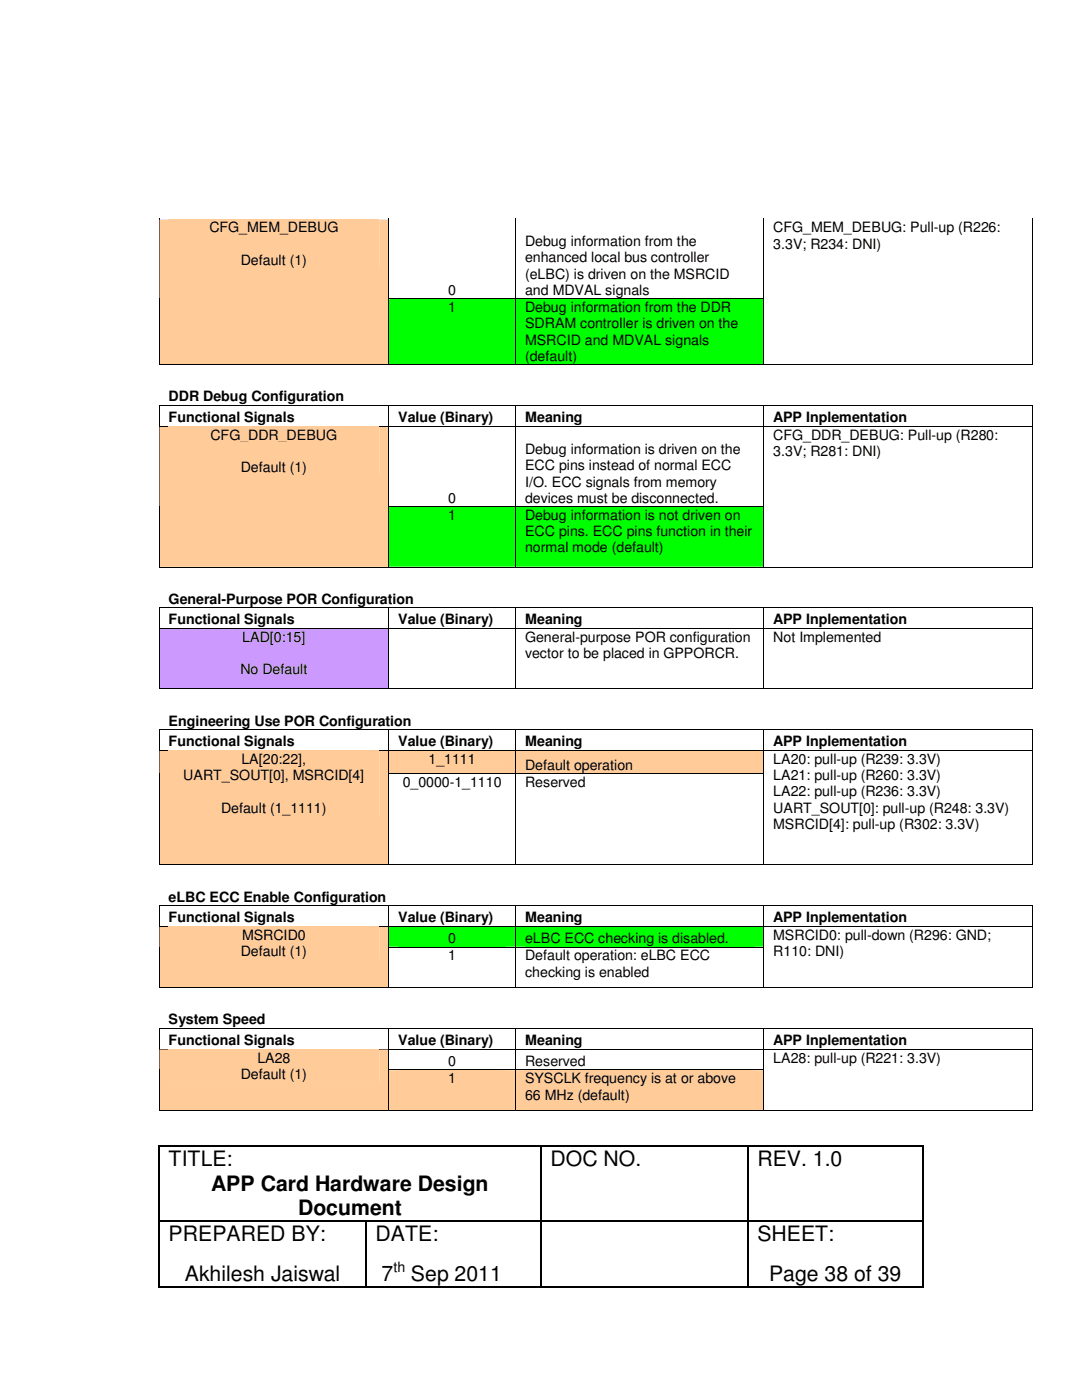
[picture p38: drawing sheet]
<svg xmlns="http://www.w3.org/2000/svg" width="216mm" height="279mm" viewBox="0 0 216 279" stroke-linecap="round" stroke-linejoin="round" font-family="sans-serif">
<defs><g id="words">
<g font-size="4.2">
<text x="33.7" y="232.7">TITLE:</text>
<text x="109.9" y="232.7">DOC NO.</text>
<text x="151.1" y="232.7">REV. 1.0</text>
<text x="42.2" y="237.6">APP Card Hardware Design</text>
<text x="59.5" y="242.5">Document</text>
<text x="33.7" y="247.6">PREPARED BY:</text>
<text x="74.9" y="247.6">DATE:</text>
<text x="151.1" y="247.6">SHEET:</text>
<text x="36.9" y="255.7">Akhilesh Jaiswal</text>
<text x="76.1" y="255.7">7</text>
<text x="82" y="255.7">Sep 2011</text>
<text x="153.5" y="255.7">Page 38 of 39</text>
</g>
<g font-size="2.8">
<text x="41.8" y="46.4">CFG_MEM_DEBUG</text>
<text x="154.3" y="46.4">CFG_MEM_DEBUG: Pull-up (R226:</text>
<text x="48" y="52.9">Default (1)</text>
<text x="104.8" y="49.1">Debug information from the</text>
<text x="104.8" y="52.4">enhanced local bus controller</text>
<text x="154.3" y="49.7">3.3V; R234: DNI)</text>
<text x="89.4" y="58.8">0</text>
<text x="104.8" y="55.6">(eLBC) is driven on the MSRCID</text>
<text x="104.8" y="58.8">and MDVAL signals</text>
<text x="89.4" y="62.3">1</text>
<text x="104.8" y="62.3">Debug information from the DDR</text>
<text x="104.8" y="65.5">SDRAM controller is driven on the</text>
<text x="104.8" y="68.8">MSRCID and MDVAL signals</text>
<text x="104.8" y="72">(default)</text>
<text x="33.7" y="80.1">DDR Debug Configuration</text>
<text x="33.7" y="84.2">Functional Signals</text>
<text x="42" y="87.7">CFG_DDR_DEBUG</text>
<text x="79.5" y="84.2">Value (Binary)</text>
<text x="104.8" y="84.2">Meaning</text>
<text x="154.3" y="84.2">APP Inplementation</text>
<text x="154.3" y="87.7">CFG_DDR_DEBUG: Pull-up (R280:</text>
<text x="48" y="94.2">Default (1)</text>
<text x="104.8" y="90.6">Debug information is driven on the</text>
<text x="104.8" y="93.9">ECC pins instead of normal ECC</text>
<text x="154.3" y="90.9">3.3V; R281: DNI)</text>
<text x="89.4" y="100.4">0</text>
<text x="104.8" y="97.1">I/O. ECC signals from memory</text>
<text x="104.8" y="100.4">devices must be disconnected.</text>
<text x="89.4" y="103.8">1</text>
<text x="104.8" y="103.8">Debug information is not driven on</text>
<text x="104.8" y="107">ECC pins. ECC pins function in their</text>
<text x="104.8" y="110.2">normal mode (default)</text>
<text x="33.7" y="120.5">General-Purpose POR Configuration</text>
<text x="33.7" y="124.6">Functional Signals</text>
<text x="79.5" y="124.6">Value (Binary)</text>
<text x="104.8" y="124.6">Meaning</text>
<text x="154.3" y="124.6">APP Inplementation</text>
<text x="48.3" y="128.1">LAD[0:15]</text>
<text x="104.8" y="128.1">General-purpose POR configuration</text>
<text x="104.8" y="131.3">vector to be placed in GPPORCR.</text>
<text x="154.3" y="128.1">Not Implemented</text>
<text x="48" y="134.6">No Default</text>
<text x="33.7" y="144.8">Engineering Use POR Configuration</text>
<text x="33.7" y="149">Functional Signals</text>
<text x="79.5" y="149">Value (Binary)</text>
<text x="104.8" y="149">Meaning</text>
<text x="154.3" y="149">APP Inplementation</text>
<text x="36.6" y="155.7">UART_SOUT[0], MSRCID[4]</text>
<text x="48.2" y="152.4">LA[20:22],</text>
<text x="85.5" y="152.4">1_1111</text>
<text x="104.8" y="153.7">Default operation</text>
<text x="154.3" y="152.4">LA20: pull-up (R239: 3.3V)</text>
<text x="154.3" y="155.7">LA21: pull-up (R260: 3.3V)</text>
<text x="80.3" y="157.1">0_0000-1_1110</text>
<text x="104.8" y="157.1">Reserved</text>
<text x="154.3" y="158.9">LA22: pull-up (R236: 3.3V)</text>
<text x="44.1" y="162.2">Default (1_1111)</text>
<text x="154.3" y="162.2">UART_SOUT[0]: pull-up (R248: 3.3V)</text>
<text x="154.3" y="165.4">MSRCID[4]: pull-up (R302: 3.3V)</text>
<text x="33.7" y="179.9">eLBC ECC Enable Configuration</text>
<text x="33.7" y="184.1">Functional Signals</text>
<text x="79.5" y="184.1">Value (Binary)</text>
<text x="104.8" y="184.1">Meaning</text>
<text x="154.3" y="184.1">APP Inplementation</text>
<text x="48" y="190.8">Default (1)</text>
<text x="48.3" y="187.5">MSRCID0</text>
<text x="89.4" y="188.3">0</text>
<text x="89.4" y="191.7">1</text>
<text x="104.8" y="188.3">eLBC ECC checking is disabled.</text>
<text x="104.8" y="191.7">Default operation: eLBC ECC</text>
<text x="154.3" y="187.5">MSRCID0: pull-down (R296: GND;</text>
<text x="154.3" y="190.8">R110: DNI)</text>
<text x="104.8" y="194.9">checking is enabled</text>
<text x="33.7" y="204.4">System Speed</text>
<text x="33.7" y="208.6">Functional Signals</text>
<text x="79.5" y="208.6">Value (Binary)</text>
<text x="104.8" y="208.6">Meaning</text>
<text x="154.3" y="208.6">APP Inplementation</text>
<text x="48" y="215.3">Default (1)</text>
<text x="51.4" y="212">LA28</text>
<text x="89.4" y="212.8">0</text>
<text x="104.8" y="212.8">Reserved</text>
<text x="154.3" y="212">LA28: pull-up (R221: 3.3V)</text>
<text x="89.4" y="216.2">1</text>
<text x="104.8" y="216.2">SYSCLK frequency is at or above</text>
<text x="104.8" y="219.5">66 MHz (default)</text>
<text x="78.5" y="253.8">th</text>
</g>
</g></defs>
<g fill="#000">
<path d="M31.6 228.6h.3v.3h-.3zM107.8 228.6h.3v.3h-.3zM149.1 228.6h.3v.3h-.3zM184 228.6h.3v.3h-.3zM31.6 243.5h.3v.2h-.3zM31.6 256.7h.3v.3h-.3zM72.9 243.5h.3v.2h-.3zM72.9 256.7h.3v.3h-.3zM107.8 243.5h.3v.2h-.3zM107.8 256.7h.3v.3h-.3zM149.1 243.5h.3v.2h-.3zM149.1 256.7h.3v.3h-.3z"/>
<path d="M184 243.5h.3v.2h-.3zM184 256.7h.3v.3h-.3z"/>
</g>
<g fill="none" stroke="#000" stroke-width=".25">
<path d="M31.7 228.9v14.6M31.9 228.7h75.9M107.9 228.9v14.6M108.1 228.7h41M149.2 228.9v14.6M149.4 228.7h34.6M184.1 228.9v14.6M31.7 243.7v13M31.9 243.6h41M31.9 256.8h41M73 243.7v13M73.2 243.6h34.6"/>
<path d="M73.2 256.8h34.6M107.9 243.7v13M108.1 243.6h41M108.1 256.8h41M149.2 243.7v13M149.4 243.6h34.6M149.4 256.8h34.6M184.1 243.7v13"/>
</g>
<path d="M31.7 43.6v15.9M77.6 43.6v15.9M102.9 43.6v15.9M152.4 43.6v15.9M206 43.6v15.9" fill="none" stroke="#000" stroke-width=".2"/>
<g fill="#fc9">
<path d="M31.8 43.8h45.7v29.1h-45.7z"/>
<path d="M33.7 43.8h41.9v3.3h-41.9z"/>
<path d="M33.7 47.1h41.9v3.2h-41.9z"/>
<path d="M33.7 50.3h41.9v3.3h-41.9z"/>
</g>
<g fill="#0f0">
<path d="M77.6 59.7h25.2v13h-25.2z"/>
<path d="M79.5 59.7h21.5v3.2h-21.5z"/>
<path d="M103 59.7h49.3v13h-49.3z"/>
<path d="M104.8 59.7h45.7v3.2h-45.7z"/>
<path d="M104.8 62.9h45.7v3.3h-45.7z"/>
<path d="M104.8 66.2h45.7v3.2h-45.7z"/>
<path d="M104.8 69.4h45.7v3.3h-45.7z"/>
</g>
<g fill="#000">
<path d="M31.7 59.5h.1v.2h-.1zM77.5 59.5h.1v.2h-.1zM102.8 59.5h.2v.2h-.2zM152.3 59.5h.2v.2h-.2zM205.9 59.5h.1v.2h-.1zM31.7 72.7h.1v.2h-.1zM31.8 72.7h.2v.2h-.2zM77.4 72.7h.2v.2h-.2zM77.5 72.7h.1v.2h-.1zM102.7 72.7h.2v.2h-.2zM102.8 72.7h.2v.2h-.2zM152.3 72.7h.1v.2h-.1z"/>
<path d="M152.3 72.7h.2v.2h-.2zM205.8 72.7h.2v.2h-.2zM205.9 72.7h.1v.2h-.1zM31.7 80.8h.1v.2h-.1zM31.7 85h.1v.1h-.1zM31.8 80.8h.2v.2h-.2zM77.4 80.8h.2v.2h-.2zM77.5 80.8h.1v.2h-.1zM77.5 85h.1v.1h-.1zM102.7 80.8h.2v.2h-.2zM102.8 80.8h.2v.2h-.2zM102.8 85h.2v.1h-.2z"/>
<path d="M152.3 80.8h.1v.2h-.1zM152.3 80.8h.2v.2h-.2zM152.3 85h.2v.1h-.2zM205.8 80.8h.2v.2h-.2zM205.9 80.8h.1v.2h-.1zM205.9 85h.1v.1h-.1z"/>
</g>
<g fill="none" stroke="#000" stroke-width=".2">
<path d="M31.7 59.7v13M77.6 59.7v13M77.6 59.6h25.2M102.9 59.7v13M103 59.6h49.3M152.4 59.7v13M206 59.7v13M32 72.8h45.4M77.6 72.8h25.1M103 72.8h49.3M152.5 72.8h53.3M31.7 81v4"/>
<path d="M31.7 85.1v15.9M31.8 85h45.7M32 80.9h45.4M77.6 81v4M77.6 85.1v15.9M77.6 80.9h25.1M77.6 85h25.2M102.9 81v4M102.9 85.1v15.9M103 80.9h49.3M103 85h49.3M152.4 81v4"/>
<path d="M152.4 85.1v15.9M152.5 80.9h53.3M152.5 85h53.4M206 81v4M206 85.1v15.9"/>
</g>
<g fill="#fc9">
<path d="M31.8 85.1h45.7v28h-45.7z"/>
<path d="M33.7 85.1h41.9v3.2h-41.9z"/>
<path d="M33.7 88.3h41.9v3.3h-41.9z"/>
<path d="M33.7 91.6h41.9v3.3h-41.9z"/>
</g>
<g fill="#0f0">
<path d="M77.6 101.2h25.2v11.9h-25.2z"/>
<path d="M79.5 101.2h21.5v3.2h-21.5z"/>
<path d="M103 101.2h49.3v11.9h-49.3z"/>
<path d="M104.8 101.2h45.7v3.2h-45.7z"/>
<path d="M104.8 104.4h45.7v3.3h-45.7z"/>
<path d="M104.8 107.7h45.7v3.2h-45.7z"/>
</g>
<g fill="#000">
<path d="M31.7 101h.1v.2h-.1zM31.7 113.1h.1v.1h-.1zM31.8 113.1h.2v.1h-.2zM77.4 113.1h.2v.1h-.2zM77.5 101h.1v.2h-.1zM77.5 113.1h.1v.1h-.1zM102.7 113.1h.2v.1h-.2zM102.8 101h.2v.2h-.2zM102.8 113.1h.2v.1h-.2zM152.3 113.1h.1v.1h-.1zM152.3 101h.2v.2h-.2zM152.3 113.1h.2v.1h-.2z"/>
<path d="M205.8 113.1h.2v.1h-.2zM205.9 101h.1v.2h-.1zM205.9 113.1h.1v.1h-.1zM31.7 121.2h.1v.2h-.1zM31.8 121.2h.2v.2h-.2zM77.5 121.2h.1v.2h-.1zM102.7 121.2h.2v.2h-.2zM102.8 121.2h.2v.2h-.2zM152.3 121.2h.1v.2h-.1zM152.3 121.2h.2v.2h-.2zM205.8 121.2h.2v.2h-.2zM205.9 121.2h.1v.2h-.1z"/>
</g>
<g fill="none" stroke="#000" stroke-width=".2">
<path d="M31.7 101.2v11.9M32 113.2h45.4M77.6 101.2v11.9M77.6 101.1h25.2M77.6 113.2h25.1M102.9 101.2v11.9M103 101.1h49.3M103 113.2h49.3M152.4 101.2v11.9M152.5 113.2h53.3M206 101.2v11.9M31.7 121.4v3.9"/>
<path d="M32 121.3h45.5M77.6 121.4v3.9M77.6 121.3h25.1M102.9 121.4v3.9M103 121.3h49.3M152.4 121.4v3.9M152.5 121.3h53.3M206 121.4v3.9"/>
</g>
<g fill="#c9f">
<path d="M31.8 125.5h45.7v11.9h-45.7z"/>
<path d="M33.7 125.5h41.9v3.2h-41.9z"/>
<path d="M33.7 128.7h41.9v3.3h-41.9z"/>
<path d="M33.7 132h41.9v3.3h-41.9z"/>
</g>
<g fill="#000">
<path d="M31.7 125.3h.1v.2h-.1zM31.7 137.4h.1v.2h-.1zM31.8 137.4h.2v.2h-.2zM77.4 137.4h.2v.2h-.2zM77.5 125.3h.1v.2h-.1zM77.5 137.4h.1v.2h-.1zM102.7 137.4h.2v.2h-.2zM102.8 125.3h.2v.2h-.2zM102.8 137.4h.2v.2h-.2zM152.3 137.4h.1v.2h-.1zM152.3 125.3h.2v.2h-.2zM152.3 137.4h.2v.2h-.2z"/>
<path d="M205.8 137.4h.2v.2h-.2zM205.9 125.3h.1v.2h-.1zM205.9 137.4h.1v.2h-.1zM31.7 145.5h.1v.2h-.1zM31.8 145.5h.2v.2h-.2zM77.5 145.5h.1v.2h-.1zM102.7 145.5h.2v.2h-.2zM102.8 145.5h.2v.2h-.2zM152.3 145.5h.1v.2h-.1zM152.3 145.5h.2v.2h-.2zM205.8 145.5h.2v.2h-.2zM205.9 145.5h.1v.2h-.1z"/>
</g>
<g fill="none" stroke="#000" stroke-width=".2">
<path d="M31.7 125.5v11.9M31.8 125.4h45.7M32 137.5h45.4M77.6 125.5v11.9M77.6 125.4h25.2M77.6 137.5h25.1M102.9 125.5v11.9M103 125.4h49.3M103 137.5h49.3M152.4 125.5v11.9M152.5 125.4h53.4M152.5 137.5h53.3"/>
<path d="M206 125.5v11.9M31.7 145.7v4M32 145.6h45.5M77.6 145.7v4M77.6 145.6h25.1M102.9 145.7v4M103 145.6h49.3M152.4 145.7v4M152.5 145.6h53.3M206 145.7v4"/>
</g>
<g fill="#fc9">
<path d="M77.6 149.9h25.2v4.4h-25.2z"/>
<path d="M79.5 149.9h21.5v3.2h-21.5z"/>
<path d="M103 149.9h49.3v4.4h-49.3z"/>
<path d="M104.8 151.1h45.7v3.2h-45.7z"/>
</g>
<path d="M31.7 149.7h.1v.2h-.1zM77.5 149.7h.1v.2h-.1zM102.8 149.7h.2v.2h-.2zM152.3 149.7h.2v.2h-.2zM205.9 149.7h.1v.2h-.1z" fill="#000"/>
<path d="M31.7 149.9v4.4M31.8 149.8h45.7M77.6 149.9v4.4M77.6 149.8h25.2M102.9 149.9v4.4M103 149.8h49.3M152.4 149.9v4.4M152.5 149.8h53.4M206 149.9v4.4" fill="none" stroke="#000" stroke-width=".2"/>
<g fill="#fc9">
<path d="M31.8 149.9h45.7v22.6h-45.7z"/>
<path d="M33.7 149.9h41.9v3.2h-41.9z"/>
<path d="M33.7 153.1h41.9v3.2h-41.9z"/>
<path d="M33.7 156.3h41.9v3.3h-41.9z"/>
<path d="M33.7 159.6h41.9v3.2h-41.9z"/>
</g>
<g fill="#000">
<path d="M31.7 154.3h.1v.2h-.1zM77.5 154.3h.1v.2h-.1zM102.8 154.3h.2v.2h-.2zM152.3 154.3h.2v.2h-.2zM205.9 154.3h.1v.2h-.1zM31.7 172.5h.1v.2h-.1zM31.8 172.5h.2v.2h-.2zM77.4 172.5h.2v.2h-.2zM77.5 172.5h.1v.2h-.1zM102.7 172.5h.2v.2h-.2zM102.8 172.5h.2v.2h-.2zM152.3 172.5h.1v.2h-.1z"/>
<path d="M152.3 172.5h.2v.2h-.2zM205.8 172.5h.2v.2h-.2zM205.9 172.5h.1v.2h-.1zM31.7 180.6h.1v.2h-.1zM31.8 180.6h.2v.2h-.2zM77.5 180.6h.1v.2h-.1zM102.7 180.6h.2v.2h-.2zM102.8 180.6h.2v.2h-.2zM152.3 180.6h.1v.2h-.1zM152.3 180.6h.2v.2h-.2zM205.8 180.6h.2v.2h-.2zM205.9 180.6h.1v.2h-.1z"/>
</g>
<g fill="none" stroke="#000" stroke-width=".2">
<path d="M31.7 154.5v18M77.6 154.5v18M77.6 154.4h25.2M102.9 154.5v18M103 154.4h49.3M152.4 154.5v18M206 154.5v18M32 172.6h45.4M77.6 172.6h25.1M103 172.6h49.3M152.5 172.6h53.3M31.7 180.8v4"/>
<path d="M32 180.7h45.5M77.6 180.8v4M77.6 180.7h25.1M102.9 180.8v4M103 180.7h49.3M152.4 180.8v4M152.5 180.7h53.3M206 180.8v4"/>
</g>
<g fill="#0f0">
<path d="M77.6 185h25.2v3.9h-25.2z"/>
<path d="M79.5 185.7h21.5v3.2h-21.5z"/>
<path d="M103 185h49.3v3.9h-49.3z"/>
<path d="M104.8 185.7h45.7v3.2h-45.7z"/>
</g>
<path d="M31.7 184.8h.1v.2h-.1zM77.5 184.8h.1v.2h-.1zM102.8 184.8h.2v.2h-.2zM152.3 184.8h.2v.2h-.2zM205.9 184.8h.1v.2h-.1z" fill="#000"/>
<path d="M31.7 185v3.9M31.8 184.9h45.7M77.6 185v3.9M77.6 184.9h25.2M102.9 185v3.9M103 184.9h49.3M152.4 185v3.9M152.5 184.9h53.4M206 185v3.9" fill="none" stroke="#000" stroke-width=".2"/>
<g fill="#fc9">
<path d="M31.8 185h45.7v12.1h-45.7z"/>
<path d="M33.7 185h41.9v3.2h-41.9z"/>
<path d="M33.7 188.2h41.9v3.2h-41.9z"/>
</g>
<g fill="#000">
<path d="M31.7 188.9h.1v.2h-.1zM31.7 197.1h.1v.1h-.1zM31.8 197.1h.2v.1h-.2zM77.4 197.1h.2v.1h-.2zM77.5 188.9h.1v.2h-.1zM77.5 197.1h.1v.1h-.1zM102.7 197.1h.2v.1h-.2zM102.8 188.9h.2v.2h-.2zM102.8 197.1h.2v.1h-.2zM152.3 197.1h.1v.1h-.1zM152.3 188.9h.2v.2h-.2zM152.3 197.1h.2v.1h-.2z"/>
<path d="M205.8 197.1h.2v.1h-.2zM205.9 188.9h.1v.2h-.1zM205.9 197.1h.1v.1h-.1zM31.7 205.1h.1v.2h-.1zM31.7 209.3h.1v.2h-.1zM31.8 205.1h.2v.2h-.2zM77.4 205.1h.2v.2h-.2zM77.5 205.1h.1v.2h-.1zM77.5 209.3h.1v.2h-.1zM102.7 205.1h.2v.2h-.2zM102.8 205.1h.2v.2h-.2zM102.8 209.3h.2v.2h-.2z"/>
<path d="M152.3 205.1h.1v.2h-.1zM152.3 205.1h.2v.2h-.2zM152.3 209.3h.2v.2h-.2zM205.8 205.1h.2v.2h-.2zM205.9 205.1h.1v.2h-.1zM205.9 209.3h.1v.2h-.1z"/>
</g>
<g fill="none" stroke="#000" stroke-width=".2">
<path d="M31.7 189.1v8M32 197.1h45.4M77.6 189.1v8M77.6 189h25.2M77.6 197.1h25.1M102.9 189.1v8M103 189h49.3M103 197.1h49.3M152.4 189.1v8M152.5 197.1h53.3M206 189.1v8M31.7 205.3v4"/>
<path d="M31.7 209.5v3.9M31.8 209.4h45.7M32 205.2h45.4M77.6 205.3v4M77.6 209.5v3.9M77.6 205.2h25.1M77.6 209.4h25.2M102.9 205.3v4M102.9 209.5v3.9M103 205.2h49.3M103 209.4h49.3M152.4 205.3v4"/>
<path d="M152.4 209.5v3.9M152.5 205.2h53.3M152.5 209.4h53.4M206 205.3v4M206 209.5v3.9"/>
</g>
<g fill="#fc9">
<path d="M31.8 209.5h45.7v12.1h-45.7z"/>
<path d="M33.7 209.5h41.9v3.2h-41.9z"/>
<path d="M33.7 212.7h41.9v3.2h-41.9z"/>
<path d="M77.6 213.6h25.2v8h-25.2z"/>
<path d="M79.5 213.6h21.5v3.3h-21.5z"/>
<path d="M103 213.6h49.3v8h-49.3z"/>
<path d="M104.8 213.6h45.7v3.3h-45.7z"/>
<path d="M104.8 216.9h45.7v3.2h-45.7z"/>
</g>
<g fill="#000">
<path d="M31.7 213.4h.1v.2h-.1zM77.5 213.4h.1v.2h-.1zM102.8 213.4h.2v.2h-.2zM152.3 213.4h.2v.2h-.2zM205.9 213.4h.1v.2h-.1zM31.7 221.6h.1v.1h-.1zM31.8 221.6h.2v.1h-.2zM77.4 221.6h.2v.1h-.2zM77.5 221.6h.1v.1h-.1zM102.7 221.6h.2v.1h-.2zM102.8 221.6h.2v.1h-.2zM152.3 221.6h.1v.1h-.1z"/>
<path d="M152.3 221.6h.2v.1h-.2zM205.8 221.6h.2v.1h-.2zM205.9 221.6h.1v.1h-.1z"/>
</g>
<path d="M31.7 213.6v8M77.6 213.6v8M77.6 213.5h25.2M102.9 213.6v8M103 213.5h49.3M152.4 213.6v8M206 213.6v8M32 221.7h45.4M77.6 221.7h25.1M103 221.7h49.3M152.5 221.7h53.3" fill="none" stroke="#000" stroke-width=".2"/>
<use href="#words"/>
</svg>
